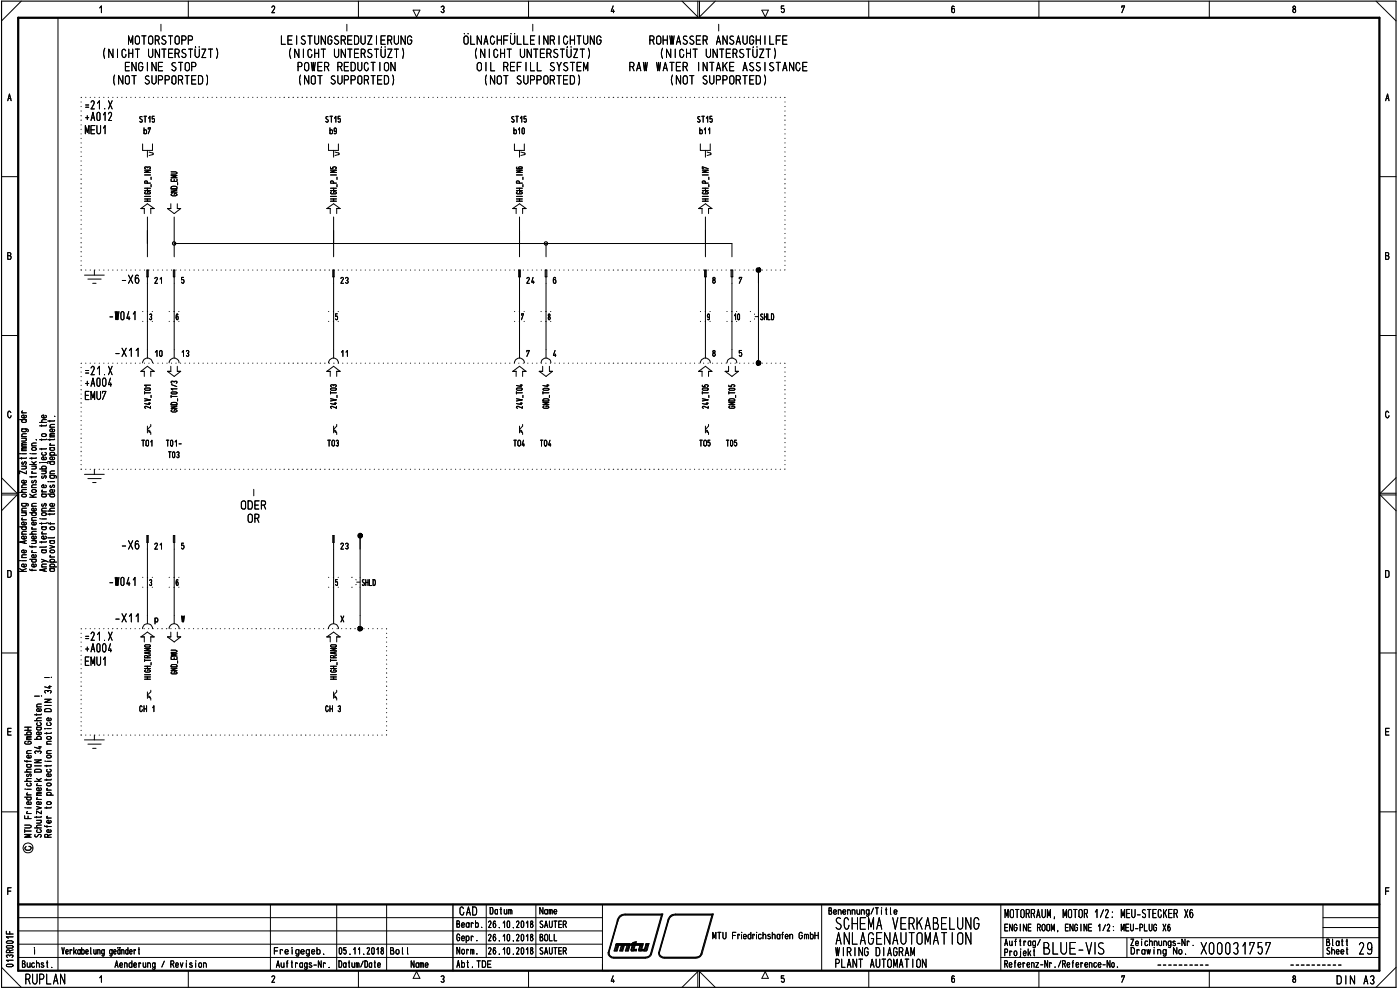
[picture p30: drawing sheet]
<svg xmlns="http://www.w3.org/2000/svg" width="420mm" height="297mm" viewBox="0 0 420 297" stroke-linecap="round" stroke-linejoin="round" font-family="sans-serif">
<defs><g id="words">
<text font-size="7.3" x="329.4" y="286.4">s</text>
<g font-size="5.3">
<text x="250.5" y="279">SO</text>
<text x="292.1" y="279">G</text>
<text x="250.7" y="283.5">ABLAG-\AUTOldT 0</text>
<text x="312.9" y="286.4">3LU1-V</text>
<text x="360.2" y="286.4">X00031757</text>
</g>
<g font-size="4.6">
<text x="285.4" y="4">6</text>
<text x="387.7" y="4">8</text>
<text x="415.7" y="30.4">A</text>
<text x="7.6" y="295.4">RUPLAN</text>
</g>
<g font-size="3.9">
<text x="30.1" y="17.4">(NICHT UNTERSTUZT)</text>
<text x="38.4" y="13.5">MOTORSTOPP</text>
<text x="84.1" y="13.5">LEISTUNGSREDUZIERUNG</text>
<text x="85.9" y="17.4">(NICHT UNTERSTUZT)</text>
<text x="138.9" y="13.5">dLNACHFULLEINRICHTUNG</text>
<text x="141.7" y="17.4">(NICHT UNTERSTUZT)</text>
<text x="194.8" y="13.5">ROHWASSER ANSAUGHILFE</text>
<text x="197.4" y="17.4">(NICHT UNTERSTUZT)</text>
<text x="37.3" y="21.4">ENGINE STOP</text>
<text x="89" y="21.4">POWER REDUCTION</text>
<text x="142.9" y="21.4">OIL REFILL SYSTEM</text>
<text x="188.7" y="21.4">RAW WATER</text>
<text x="209.2" y="21.4">INTAKE ASSISTANCE</text>
<text x="33" y="25.4">(NOT SUPPORTED)</text>
<text x="88.8" y="25.4">(NOT SUPPORTED)</text>
<text x="144.6" y="25.4">(NOT SUPPORTED)</text>
<text x="200.4" y="25.4">(NOT SUPPORTED)</text>
<text x="24.9" y="32.9">.21.X</text>
<text x="25.3" y="36.3">+A012</text>
<text x="25.5" y="40.3">MEU1</text>
<text x="24.9" y="112.6">.21.X</text>
<text x="209.5" y="113.1">mir</text>
<text x="25.3" y="116.1">+A004</text>
<text x="25.3" y="120.1">EMU7</text>
<text x="72.2" y="152.9">ODER</text>
<text x="74.2" y="156.9">OR</text>
<text x="36.2" y="164.9">-X6</text>
<text x="32.5" y="175.9">-W041</text>
<text x="34.3" y="186.8">-X11</text>
<text x="24.9" y="192.3">.21.X</text>
<text x="25.3" y="195.7">+A004</text>
<text x="42.7" y="195.7">?</text>
<text x="50.5" y="195.7">,</text>
<text x="25.3" y="199.8">EMU1</text>
<text x="42.6" y="198.6">,</text>
<text x="43.1" y="201.8">g</text>
<text x="51" y="202.4">g</text>
<text x="51.2" y="198.7">m,</text>
<text x="137.8" y="274.7">CAD</text>
<text x="301.5" y="275.5">MOTORRAUM, MOTOR 1/2: MEU-STECKER X6</text>
<text x="250.7" y="286.9">WIRING DIAGRAM</text>
<text x="250.4" y="290.4">PLANT AUTOMATION</text>
<text x="401" y="295.4">DIN A3/</text>
</g>
<g font-size="3.2">
<text x="81.4" y="4">2</text>
<text x="132.1" y="4">3</text>
<text x="183.3" y="4">4</text>
<text x="228.4" y="5">•</text>
<text x="234.3" y="5">5</text>
<text x="336.5" y="4">7</text>
<text x="2.2" y="30.4">A</text>
<text x="41.7" y="36.8">ST15</text>
<text x="43.1" y="40.3">b7</text>
<text x="97.5" y="36.8">ST15</text>
<text x="98.8" y="40.3">b9</text>
<text x="153.2" y="36.8">ST15</text>
<text x="154.1" y="40.3">b10</text>
<text x="209" y="36.8">ST15</text>
<text x="209.8" y="40.3">b11</text>
<text x="156" y="47.2">&gt;</text>
<text x="2.2" y="78">B</text>
<text x="415.7" y="78">B</text>
<text x="226.6" y="81.9">•</text>
<text x="102.1" y="85.2">23</text>
<text x="226.1" y="96.1">:-SHLD</text>
<text x="102.1" y="107.1">11</text>
<text x="221.7" y="107.1">5</text>
<text x="226.2" y="109.8">•</text>
<text x="2.1" y="125.6">0</text>
<text x="42.3" y="134">TO1</text>
<text x="49.7" y="134">T01-</text>
<text x="50.4" y="137.5">T03</text>
<text x="98.2" y="134">TO3</text>
<text x="154.1" y="134">T04</text>
<text x="162" y="134">T04</text>
<text x="209.8" y="134">TO5</text>
<text x="217.8" y="134">TO5</text>
<text x="107" y="161.6">•</text>
<text x="102.1" y="164.9">23</text>
<text x="2" y="173.4">D</text>
<text x="415.5" y="173.4">D</text>
<text x="41.7" y="213.7">CH 1</text>
<text x="97.6" y="213.7">CH 3</text>
<text x="2" y="220.7">E</text>
<text x="415.5" y="220.7">E</text>
<text x="415.5" y="268.6">F</text>
<text x="146.9" y="274.4">Datum</text>
<text x="161.9" y="274.4">Name</text>
<text x="248.6" y="274.5">Benennung/Title</text>
<text x="136.9" y="278.4">Bearb.</text>
<text x="146.4" y="278.5">26.10.2018</text>
<text x="161.9" y="278.5">SAUTER</text>
<text x="213.7" y="281.9">MTU Friedrichshafen GmbH</text>
<text x="301.4" y="279.5">ENGINE ROOM, ENGINE 1/2: MEU-PLUG X6</text>
<text x="18.4" y="286.4">Verkabelung geändert</text>
<text x="82.2" y="286.4">Fre I gegeb .</text>
<text x="101.6" y="286.4">05.11.2018</text>
<text x="117" y="286.4">Bol</text>
<text x="136.9" y="282.4">Gebr.</text>
<text x="137" y="286.4">Norm.</text>
<text x="146.4" y="282.4">26.10.2018</text>
<text x="146.4" y="286.4">26.10.2018</text>
<text x="161.9" y="286.4">SAUTER</text>
<text x="161.9" y="282.4">BOLL</text>
<text x="301.4" y="283.8">Auftrag/</text>
<text x="301.4" y="286.9">Projekt</text>
<text x="339.2" y="283.9">Zeichnungs-Nr.</text>
<text x="339.3" y="286.4">Drawing No.</text>
<text x="398" y="283.9">Blatt</text>
<text x="398" y="286.4">Sheet</text>
<text x="6.5" y="290.4">Buchst.</text>
<text x="34.3" y="290.4">Aenderung / Revision</text>
<text x="82.8" y="290.4">Auf trags-Nr .</text>
<text x="101.5" y="290.4">Datum/Date</text>
<text x="123.2" y="290.4">Name</text>
<text x="136.9" y="290.4">Abt. TDE</text>
<text x="301.4" y="290.4">Referenz-Nr./Reference-No.</text>
<text x="81.4" y="294.9">2</text>
<text x="132.1" y="294.9">3</text>
<text x="183.3" y="294.9">4</text>
<text x="234.3" y="294.9">5</text>
<text x="285.4" y="294.9">6</text>
<text x="336.5" y="294.9">7</text>
<text x="387.7" y="294.9">8</text>
</g>
<g font-size="2.4">
<text x="98.9" y="55.1">e-</text>
<text x="210.5" y="55.1">c,</text>
<text x="43.1" y="204">E</text>
<text x="25.2" y="222.2">__L_</text>
<text x="7.8" y="230.8">d—</text>
<text x="6.9" y="241.6">•a oo</text>
</g>
<g font-size="1.5">
<text x="154.7" y="50.8">tc</text>
<text x="154.7" y="55.1">ti</text>
<text x="154.6" y="118.4">I*</text>
<text x="154.8" y="116.1">•--g.</text>
<text x="162.6" y="118.4">I*</text>
<text x="162.8" y="116.1">•--g.</text>
<text x="154.8" y="122.7">&lt;V</text>
<text x="154.8" y="121.5">•--g.</text>
<text x="7.1" y="220.6">.0</text>
<text x="10.1" y="222">.C7</text>
<text x="10.8" y="217.8">&lt;_7</text>
<text x="13.2" y="220.6">-•-•</text>
<text x="13.8" y="217.8">C.7</text>
<text x="7.2" y="223.4">CD</text>
<text x="7.8" y="226.2">C</text>
<text x="10.1" y="226.2">r&gt;</text>
<text x="13.8" y="223.4">C</text>
<text x="13.8" y="226.2">C</text>
<text x="13.8" y="230.8">Q</text>
<text x="7.7" y="238.7">t. E</text>
<text x="10.8" y="236">c0</text>
<text x="13.8" y="238.8">GL</text>
<text x="7.2" y="245.5">LL,</text>
<text x="13.8" y="245.6">c-</text>
<text x="7.1" y="249.9">1-• 00</text>
<text x="13.8" y="247.1">CD</text>
<text x="2.1" y="268.6">F</text>
<text x="1.6" y="280.4">11-</text>
<text x="1.7" y="286">CC</text>
</g>
</g></defs>
<g fill="none" stroke="#000" stroke-width=".3">
<path d="M6.4 .3l-5.9 6M17.4 5.3v286M29.9 2.4l.5-.6v2M56.5 .3v5M107.6 .3v5M124 3h2l-1 2.1zM158.6 .3v5M204.7 .3l4.7 4.8v-4.8M209.9 .3v4.8l4.8-4.8M228.6 3h2l-.9 2.1M260.7 .3v5M311.8 .3v5"/>
<path d="M362.9 .3v5M413 .3l6 6M.5 53h5M414 53h5M44.2 65.1v11.9M52.3 65.1v11.9M52.3 73.1h167.4v3.9M100.1 65.1v11.9M155.9 65.1v11.9M163.9 73.1v3.9M211.7 65.1v11.9M.5 100.7h5"/>
<path d="M414 100.7h5M416.8 123.8a.48 .48 0 0 0-.6-.4 .48 .48 0 0 0-.4 .6v.7l.4 .6h.4l.3-.6M.5 148.5h4.6l-4.6 4.7M.5 143.3l4.6 4.7h-4.6M419 148.5h-4.8l4.8 4.7M419 143.3l-4.8 4.7h4.8M.5 195.9h5M414 195.9h5M8 236.8h1.4M8.3 239.2l-.3 .2 .3 .6h.8l.3-.2v-.4l-.3-.2M.5 243.6h5M7.4 247.6h1.5a.42 .42 0 0 1 .5 .4 .42 .42 0 0 1-.5 .4h-1.5"/>
<path d="M8 244.1h1.4M8.3 243.5l-.3 .4 .3 .2M9.4 250.4h-2l1.6 .4-1.6 .4h2M414 243.6h5M3.3 266.4h-1v2M5.5 275.3h175.3M5.5 279.3h175.3M81.2 271.4v19.9M101 271.4v19.9M116 271.4v19.9M145.9 271.4v15.9M160.8 271.4v15.9"/>
<path d="M180.8 271.4v19.9M246.6 271.4v19.9M300.4 271.4v19.8M397 271.4v15.9M397 278.3h17M397 275.3h17M.5 290.2l5.9 6M1.9 282.6l.4-.3 1.3 .1a.34 .34 0 0 1 .3 .4 .34 .34 0 0 1-.4 .2h-1.3zM2 283.9l1.5-.2a.38 .38 0 0 1 .4 .4 .38 .38 0 0 1-.4 .4h-1.3l-.3-.4zM2.1 289.4l1.4-.1a.38 .38 0 0 1 .4 .4 .38 .38 0 0 1-.4 .4l-1.4-.1-.2-.3zM2.2 287.3l-.3-.4a.55 .55 0 0 1 .5-.4 .55 .55 0 0 1 .5 .4 .48 .48 0 0 1 .6-.4 .48 .48 0 0 1 .4 .5l-.3 .3M3.9 288.1h-2l.6 .4"/>
<path d="M3.9 281.1h-2l.6 .4M5.5 287.3h175.3M5.5 283.3h175.3M29.9 293.4l.5-.6v1.9M56.5 291.3v4.9M107.6 291.3v4.9M125 291.5l1 2h-2zM158.6 291.3v4.9M204.7 296.2l4.7-4.7v4.7M209.9 296.2v-4.7l4.8 4.7M229.7 291.5l.9 2h-2zM260.7 291.3v4.9"/>
<path d="M300.4 287.3h113.6M300.4 281.3h113.6M311.8 291.3v4.9M338.2 281.3v6M362.9 291.3v4.9M419 290.2l-6 6"/>
<circle cx="8.4" cy="254.4" r="1.49"/>
</g>
<path d="M.5 .3h418.5v295.9h-418.5z" fill="none" stroke="#000" stroke-width=".34"/>
<path d="M5.5 5.3h408.5v286h-408.5zM5.5 271.4h408.5" fill="none" stroke="#000" stroke-width=".68"/>
<path d="M135.9 271.4v19.9" fill="none" stroke="#000" stroke-width=".42"/>
<g fill="none" stroke="#000" stroke-width=".3">
<path d="M7.4 218.2h2M8.4 218.2v.9M7.4 228.2l.1 .2h1.9M7.4 234.4h2M7.6 236.8h.1M8 236.8h1.4M8.1 228.2v.5M8.2 232.3a.37 .37 0 0 0-.2 .5 .37 .37 0 0 0 .4 .2l.4-.8 .6 .1-.2 .7M8.3 239.2l-.3 .2 .3 .6h.8l.3-.2v-.4l-.3-.2M9 234.9l.4 .2v.5l-.3 .2-.9-.1-.2-.2 .2-.5M9.2 226.7l.2 .2-.2 .5h-.9l-.3-.5 .7-.3v.8M9.4 233.6l-1.3 .1-.1 .5 .4 .2"/>
<path d="M9.4 221.4h-1.1l-.3 .2 .3 .3M9.4 221l-1.3 .1-.1 .1 .3 .2M7.4 247.6h1.5a.42 .42 0 0 1 .5 .4 .42 .42 0 0 1-.5 .4h-1.5M8 244.1h1.4M8.3 243.5l-.3 .4 .3 .2M9.4 250.4h-2l1.6 .4-1.6 .4h2"/>
</g>
<g fill="none" stroke="#000" stroke-width=".3">
<path d="M7.4 218.2h2M8.4 218.2v.9M10.4 216.2h2M10.4 208.9h1.4M11 218.2h1.1l.3 .6-.3 .2h-.8l-.3-.2 .3-.6M11 214.2v.4M11 212.1h1.4M12.1 219.7l.3 .4-.4 .4-1-.2v-.5l.7-.2v.9M12.1 212.7l.3 .2-.3 .5h-.9l-.2-.5 .7-.3v.8M12.4 215.4l-1.3 .2-.1 .3 .4 .3M12.4 214.2l-.1 .3h-1.9M12.4 211.2l-1.2 .1-.2 .2 .2 .6"/>
<path d="M7.4 228.2l.1 .2h1.9M7.4 234.4h2M7.6 236.8h.1M8.1 228.2v.5M8.2 232.3a.37 .37 0 0 0-.2 .5 .37 .37 0 0 0 .4 .2l.4-.8 .6 .1-.2 .7M9 234.9l.4 .2v.5l-.3 .2-.9-.1-.2-.2 .2-.5M9.2 226.7l.2 .2-.2 .5h-.9l-.3-.5 .7-.3v.8M9.4 233.6l-1.3 .1-.1 .5 .4 .2M9.4 221.4h-1.1l-.3 .2 .3 .3M9.4 221l-1.3 .1-.1 .1 .3 .2M10.4 228h2l-2 .9h2M11 238.7h1.4"/>
<path d="M11 233.6l1 .8M11.2 239.4l-.2 .2 .3 .3M11.6 224.1h.8M12 223.9v.8l-1.6-.5M12.1 236.4l.3 .5-.4 .3-1-.1v-.5l.2-.2h.5v.8M12.4 238.2h-1.2l-.2 .2 .2 .3M12.4 237.7h-1.2l-.2 .3 .4 .2M12.4 233.6l-.8 .4M10.4 248.4h2M10.5 250.4a.43 .43 0 0 0 .1 .7 .43 .43 0 0 0 .6-.1 .56 .56 0 0 1 .6-.7 .56 .56 0 0 1 .5 .7l-.2 .2M11 242l1.4 .4-1.4 .4M11 246.1h1.4"/>
<path d="M11 244.9v.5M12 246.1a.42 .42 0 0 1 .4 .4 .42 .42 0 0 1-.4 .5h-1M12.4 247.6h-1.3l-.1 .5 .4 .3M12.4 244.9l-.1 .3h-1.9M12.4 243.3v.9l-1.4-.9v.9"/>
</g>
<g fill="none" stroke="#000" stroke-width=".3">
<path d="M10.4 216.2h2M10.4 208.9h1.4M11 218.2h1.1l.3 .6-.3 .2h-.8l-.3-.2 .3-.6M11 214.2v.4M11 212.1h1.4M12.1 219.7l.3 .4-.4 .4-1-.2v-.5l.7-.2v.9M12.1 212.7l.3 .2-.3 .5h-.9l-.2-.5 .7-.3v.8M12.5 208.9h.1M12.4 215.4l-1.3 .2-.1 .3 .4 .3M12.4 214.2l-.1 .3h-1.9M12.4 211.2l-1.2 .1-.2 .2 .2 .6M10.4 228h2l-2 .9h2"/>
<path d="M11 238.7h1.4M11 233.6l1 .8M11.2 239.4l-.2 .2 .3 .3M11.6 224.1h.8M12 223.9v.8l-1.6-.5M12.1 236.4l.3 .5-.4 .3-1-.1v-.5l.2-.2h.5v.8M12.4 238.2h-1.2l-.2 .2 .2 .3M12.4 237.7h-1.2l-.2 .3 .4 .2M12.4 233.6l-.8 .4M10.4 248.4h2M10.5 250.4a.43 .43 0 0 0 .1 .7 .43 .43 0 0 0 .6-.1 .56 .56 0 0 1 .6-.7 .56 .56 0 0 1 .5 .7l-.2 .2M11 242l1.4 .4-1.4 .4"/>
<path d="M11 246.1h1.4M11 244.9v.5M12 246.1a.42 .42 0 0 1 .4 .4 .42 .42 0 0 1-.4 .5h-1M12.4 247.6h-1.3l-.1 .5 .4 .3M12.4 244.9l-.1 .3h-1.9M12.4 243.3v.9l-1.4-.9v.9"/>
</g>
<g fill="none" stroke="#000" stroke-width=".3">
<path d="M12.5 208.9h.1M14 233.8v.4M14 237.1h1.4M14 228.4h1.4M14.1 235.1l1.1-.1 .2 .5-1 .3-.4-.3zM14.3 236.6h-.3l.3 .5M14.9 230.8l.5 .3-.4 .5h-.7l-.3-.2 .2-.5M15.1 232.2l.3 .3-.3 .5h-.8l-.3-.3 .1-.4 .6-.1v.8M15.4 233.8l-.1 .2h-1.9M13.4 247.7l.1 .3h1.9M14 242.1v.5M14.1 247.7v.5"/>
<path d="M14.4 251.2v-.5a.56 .56 0 0 0-1-.2v.7h2M15.1 249l.3 .4-.5 .4-.8-.2v-.5l.6-.2v.9M15.4 250.4l-1 .3"/>
</g>
<g fill="none" stroke="#000" stroke-width=".3">
<path d="M13.4 212.9l.6-.3 1 .1 .4 .3v.5h-2zM13.4 209.8h2l-2 .9h2M13.4 211.7h2M13.4 203.3h1.4M13.5 218.6h.1M13.7 207.9l-.3-.3a.48 .48 0 0 1 .5-.4 .48 .48 0 0 1 .5 .3 .53 .53 0 0 1 .5-.3 .53 .53 0 0 1 .5 .4l-.3 .3M14 218.6h1.4M14.6 206h.8M14.9 205.7v.8l-1.5-.4M15.1 215.5l.3 .2-.3 .5h-.8l-.3-.5 .4-.3h.3v.8M13.6 228.4h.1M14.1 226.7h1.1l.2 .5-1 .2-.4-.2z"/>
<path d="M14.1 221.1h1.1l.2 .5-1 .2-.4-.2z"/>
</g>
<g fill="none" stroke="#000" stroke-width=".3">
<path d="M15.5 203.3h.1M14 233.8v.4M14 237.1h1.4M14 228.4h1.4M14.1 235.1l1.1-.1 .2 .5-1 .3-.4-.3zM14.3 236.6h-.3l.3 .5M14.9 230.8l.5 .3-.4 .5h-.7l-.3-.2 .2-.5M15.1 232.2l.3 .3-.3 .5h-.8l-.3-.3 .1-.4 .6-.1v.8M15.4 233.8l-.1 .2h-1.9M13.4 247.7l.1 .3h1.9M14 242.1v.5M14.1 247.7v.5"/>
<path d="M14.4 251.2v-.5a.56 .56 0 0 0-1-.2v.7h2M15.1 249l.3 .4-.5 .4-.8-.2v-.5l.6-.2v.9M15.4 250.4l-1 .3"/>
</g>
<g fill="none" stroke="#000" stroke-width=".3">
<path d="M13.4 212.9l.6-.3 1 .1 .4 .3v.5h-2zM13.4 209.8h2l-2 .9h2M13.4 211.7h2M13.4 203.3h1.4M13.5 218.6h.1M13.7 207.9l-.3-.3a.48 .48 0 0 1 .5-.4 .48 .48 0 0 1 .5 .3 .53 .53 0 0 1 .5-.3 .53 .53 0 0 1 .5 .4l-.3 .3M14 218.6h1.4M14.6 206h.8M14.9 205.7v.8l-1.5-.4M15.1 215.5l.3 .2-.3 .5h-.8l-.3-.5 .4-.3h.3v.8M13.6 228.4h.1M14.1 226.7h1.1l.2 .5-1 .2-.4-.2z"/>
<path d="M14.1 221.1h1.1l.2 .5-1 .2-.4-.2z"/>
</g>
<g fill="none" stroke="#000" stroke-width=".3">
<path d="M12.5 158.1h1.1l.3 .5-.3 .3h-.8l-.3-.3 .3-.5M12.5 156.9v.4M12.5 155.7h1.4M12.7 159.6l-.2 .3 .3 .3M13.9 156.9l-.1 .2h-1.9M13.9 158.1l-.2 .1M12.5 167.8l1.9 .9M12.5 165h1.1l.3 .4-.1 .3-.2 .2-.9-.1-.2-.4 .3-.4M12.5 170.1h1.4M12.5 162.5v.4M12.5 160.2h1.4M13.2 170.8v.6"/>
<path d="M13.7 160.9l.2 .5-.4 .3-.9-.2-.1-.4 .7-.2v.8M13.7 168.2l-1.2 .5M13.9 170.6l-2 .4 2 .4M13.9 169.2h-1.2l-.2 .5 .2 .4M13.9 164l-.1 .2h-1.9M13.9 162.5l-.1 .1h-1.9M13.9 165l-.2 .1M15.5 203.3h.1M8.7 253.9a.6 .6 0 0 1 .7 .6 .6 .6 0 0 1-.6 .6h-.8l-.4-.3-.1-.5 .3-.3"/>
</g>
<g fill="none" stroke="#000" stroke-width=".3">
<path d="M11.9 126.7h2M12 138.8h.1M12.5 138.8h1.5l.4 .2M12.5 130.4l1-.3a.42 .42 0 0 1 .4 .5 .42 .42 0 0 1-.4 .4l-.8-.1zM12.5 127.5v.4M12.5 131.7v.5M12.5 134.5v.5M13.5 135.7l.4 .4-.3 .5-.9-.1-.2-.3 .2-.4M13.7 137.2l.2 .2-.2 .5h-1l-.2-.5 .7-.3v.8M13.7 124.6l.2 .3-.1 .3-.9 .2a.45 .45 0 0 1-.4-.6 .45 .45 0 0 1 .7-.3v.9M13.9 134.5l-.1 .2h-1.9M13.9 131.7l-.1 .2h-1.9"/>
<path d="M13.9 127.5l-.1 .3h-1.9M13.9 125.9l-1.3 .2v.6h.3M11.9 140.7h2M12.1 155.7h.1M12.5 148.3h1.1l.3 .3-.1 .3-.2 .2-.9-.1-.2-.4 .3-.3M12.5 158.1h1.1l.3 .5-.3 .3h-.8l-.3-.3 .3-.5M12.5 153.3h1.4M12.5 147.6h1.4M12.5 141.3h1.4M12.5 156.9v.4M12.5 155.7h1.4M12.6 154l.9-.2a.42 .42 0 0 1 .4 .5 .42 .42 0 0 1-.4 .4l-.8-.1z"/>
<path d="M12.7 151.2a.37 .37 0 0 0-.2 .5 .37 .37 0 0 0 .4 .2l.3-.7a.41 .41 0 0 1 .7 .1 .41 .41 0 0 1-.2 .6M12.7 142.8a.37 .37 0 0 0-.2 .5 .37 .37 0 0 0 .4 .2l.3-.5a.33 .33 0 0 1 .6-.2 .33 .33 0 0 1 0 .5l-.1 .2M12.7 147.1l-.2 .2 .3 .3M12.7 159.6l-.2 .3 .3 .3M12.8 140.7l-.3-.3 .3-.5h.8l.3 .3-.3 .5M13.5 141.3a.42 .42 0 0 1 .4 .4 .42 .42 0 0 1-.4 .5h-1M13.7 145.5l.2 .3-.2 .5h-1l-.2-.5 .7-.3v.8M13.9 152.5h-1.2l-.2 .4 .2 .4M13.9 156.9l-.1 .2h-1.9M13.9 148.3h-.2M13.9 158.1l-.2 .1M12.5 167.8l1.9 .9"/>
<path d="M12.5 165h1.1l.3 .4-.1 .3-.2 .2-.9-.1-.2-.4 .3-.4M12.5 162.5v.4M12.5 170.1h1.4M12.5 160.2h1.4M13.2 170.8v.6M13.7 160.9l.2 .5-.4 .3-.9-.2-.1-.4 .7-.2v.8M13.7 168.2l-1.2 .5M13.9 170.6l-2 .4 2 .4M13.9 169.2h-1.2l-.2 .5 .2 .4M13.9 164l-.1 .2h-1.9M13.9 162.5l-.1 .1h-1.9M13.9 165l-.2 .1"/>
</g>
<g fill="none" stroke="#000" stroke-width=".3">
<path d="M5.9 125.9h2M6 136.1h.1M6.5 128.7l1.8 .1 .2 .3-.2 .4M6.5 139.9h1.4M6.5 137.3v.5M6.5 136.1h1.4M6.5 135.2h1.4M6.5 133.9h1.4M6.5 131.5h1.4M6.5 131h1.4M6.5 123.9h1.4M6.7 138.6a.36 .36 0 0 0-.2 .5 .36 .36 0 0 0 .5 .2 .6 .6 0 0 1 .8-.6l-.1 .7"/>
<path d="M6.7 123.3l-.2 .2 .3 .4M6.8 128.7l-.3 .3 .3 .5h.8l.3-.2-.3-.6M6.8 125.9l-.3 .3 .3 .5h.8l.3-.2-.3-.6M7.5 139.9l.4 .3-.1 .3-1.3 .2M7.5 131.5l.4 .3-.1 .4-1.3 .1M7.7 124.6l.2 .5-.4 .3-.9-.2v-.5l.6-.2v.9M7.9 137.3l-.1 .2h-1.9M7.9 134.7h-1.2l-.2 .3 .2 .2M7.9 134.3h-1.2l-.2 .2 .4 .2M7.9 133.3h-1.2l-.2 .3 .2 .3M7.9 132.8l-1.3 .1v.4h.3M7.9 130.1l-1.3 .2 .1 .7"/>
<path d="M8.9 139.4h2M9.5 139.9h1.4M9.5 136.1h1.4M9.5 137.3v.5M9.5 138.5l1 .9M10.5 139.9l.4 .3-.2 .4-1.2 .1M10.9 137.3v.2h-2M10.9 138.5l-.9 .4M11.9 126.7h2M12 138.8h.1M12.5 138.8h1.5l.4 .2M12.5 130.4l1-.3a.42 .42 0 0 1 .4 .5 .42 .42 0 0 1-.4 .4l-.8-.1z"/>
<path d="M12.5 127.5v.4M12.5 131.7v.5M12.5 134.5v.5M13.5 135.7l.4 .4-.3 .5-.9-.1-.2-.3 .2-.4M13.7 137.2l.2 .2-.2 .5h-1l-.2-.5 .7-.3v.8M13.7 124.6l.2 .3-.1 .3-.9 .2a.45 .45 0 0 1-.4-.6 .45 .45 0 0 1 .7-.3v.9M13.9 134.5l-.1 .2h-1.9M13.9 131.7l-.1 .2h-1.9M13.9 127.5l-.1 .3h-1.9M13.9 125.9l-1.3 .2v.6h.3M5.9 158.1h2M5.9 147.7h2"/>
<path d="M6.5 151l1.8 .1 .2 .4-.2 .3M6.5 153.3h1.4M6.5 156h1.4M6.5 153.8h1.4M6.5 146.3h1.4M6.6 148.4l.9-.1 .3 .1 .1 .4-1 .3-.3-.2zM6.7 155.4l-.2 .3 .3 .3M6.8 158.1l-.3 .2 .3 .6 .9-.1 .2-.5-.3-.2M6.8 151l-.3 .4 .3 .5 1-.2 .1-.3-.3-.4M7.5 153.8a.42 .42 0 0 1 .4 .5 .42 .42 0 0 1-.4 .4h-1M7.7 156.7l.2 .3-.2 .5h-1l-.2-.4 .1-.3 .6-.2v.9M7.7 144.2l.2 .4-.4 .3-.9-.1-.1-.4 .7-.3v.8"/>
<path d="M7.9 159.4l-1.3 .2 .1 .7M7.9 152.5l-1.3 .1 .1 .7M7.9 146.9l-1.3 .1-.1 .4 .4 .3M7.9 145.5l-1.3 .1 .1 .7M7.9 141.3v.9l-2-.9v.9M8.9 153.8h2M8.9 149.2h2M8.9 148.3l1.2 .9M9.5 147.2l.4-.3h.6l.4 .3v.2l-.2 .3h-.8zM9.5 146.3h1.4M9.5 158.7h1.4M9.5 156.1h1.4"/>
<path d="M9.5 151.9h1.4M9.5 142.9v.4M9.5 142h1.4M9.7 158.2l-.2 .4 .3 .1M9.7 144.2a.36 .36 0 0 0-.2 .4 .36 .36 0 0 0 .4 .3 .6 .6 0 0 1 .9-.6l-.1 .6M9.7 141.5l-.2 .3 .3 .2M9.8 153.8l-.3 .2v.5l.3 .2 1-.2 .1-.3-.4-.4M10.6 156.7l.3 .3-.3 .5h-.9l-.1-.7 .6-.2v.9M10.6 152.5l.3 .5-.4 .3-.8-.1-.2-.5 .2-.2h.5v.8M10.9 159.4l-1.3 .2-.1 .5 .4 .2M10.9 155.3l-1.3 .1 .1 .7M10.9 151l-1.3 .2 .1 .7"/>
<path d="M10.9 145.5l-1.3 .1 .1 .7M10.9 142.9v.2h-2M10.9 148.3l-1.3 .5M11.9 140.7h2M12.1 155.7h.1M12.5 148.3h1.1l.3 .3-.1 .3-.2 .2-.9-.1-.2-.4 .3-.3M12.5 153.3h1.4M12.5 147.6h1.4M12.5 141.3h1.4M12.6 154l.9-.2a.42 .42 0 0 1 .4 .5 .42 .42 0 0 1-.4 .4l-.8-.1zM12.7 151.2a.37 .37 0 0 0-.2 .5 .37 .37 0 0 0 .4 .2l.3-.7a.41 .41 0 0 1 .7 .1 .41 .41 0 0 1-.2 .6M12.7 142.8a.37 .37 0 0 0-.2 .5 .37 .37 0 0 0 .4 .2l.3-.5a.33 .33 0 0 1 .6-.2 .33 .33 0 0 1 0 .5l-.1 .2"/>
<path d="M12.7 147.1l-.2 .2 .3 .3M12.8 140.7l-.3-.3 .3-.5h.8l.3 .3-.3 .5M13.5 141.3a.42 .42 0 0 1 .4 .4 .42 .42 0 0 1-.4 .5h-1M13.7 145.5l.2 .3-.2 .5h-1l-.2-.5 .7-.3v.8M13.9 152.5h-1.2l-.2 .4 .2 .4M13.9 148.3h-.2M5.9 171.4h2M5.9 170.6l1.3 .8M6 168.2h.1M6.5 168.2h1.4M6.5 167.3h1.4M6.5 160.3h1.4"/>
<path d="M7.3 162.4v.6M7.7 169.2l.2 .6-.4 .3-.9-.2-.1-.4 .2-.3h.5v.9M7.7 165.1l.2 .4-.4 .4-.9-.2v-.5l.6-.2v.9M7.7 160.9l.2 .5-.4 .3-.9-.2-.1-.4 .2-.2h.5v.8M7.9 166.5h-1.3l.1 .8M7.9 162.2l-2 .4 2 .5M7.9 170.6l-1.3 .5M8.9 170.8l.2 .3h1.8M8.9 163.8l.1 .3h1.9M8.9 160.3h2M8.9 167.8h2M9.5 165.8h1.4"/>
<path d="M9.5 162.2h1.4M9.6 163.8v.5M9.6 170.8v.5M9.7 165.2l-.2 .4 .3 .2M9.8 167.8l-.3 .2v.5l.3 .2 1-.2 .1-.4-.4-.3M10.5 162.2l.4 .4-.2 .4-1.2 .1M10.6 169.2l.3 .6-.4 .3-.8-.1-.2-.5 .2-.3h.5v.9M10.6 166.5l.3 .5-.4 .3-.8-.1-.2-.5 .2-.2h.5v.8M10.6 160.9l.3 .5-.4 .3-.8-.1-.2-.5 .2-.2h.5v.8"/>
</g>
<g fill="none" stroke="#000" stroke-width=".3">
<path d="M8.9 139.4h2M9.1 136.1h.1M9.5 133.8h1.4M9.5 137.3v.5M9.5 139.9h1.4M9.5 138.5l1 .9M9.5 136.1h1.4M9.7 134.4h1l.2 .5-1 .2-.4-.2zM10.5 139.9l.4 .3-.2 .4-1.2 .1M10.9 132.9l-1.3 .2 .1 .7M10.9 132h.1M10.9 137.3v.2h-2"/>
<path d="M10.9 138.5l-.9 .4M8.9 153.8h2M8.9 149.2h2M8.9 148.3l1.2 .9M9.5 147.2l.4-.3h.6l.4 .3v.2l-.2 .3h-.8zM9.5 158.7h1.4M9.5 156.1h1.4M9.5 151.9h1.4M9.5 146.3h1.4M9.5 142.9v.4M9.5 142h1.4M9.7 158.2l-.2 .4 .3 .1"/>
<path d="M9.7 144.2a.36 .36 0 0 0-.2 .4 .36 .36 0 0 0 .4 .3 .6 .6 0 0 1 .9-.6l-.1 .6M9.7 141.5l-.2 .3 .3 .2M9.8 153.8l-.3 .2v.5l.3 .2 1-.2 .1-.3-.4-.4M10.6 156.7l.3 .3-.3 .5h-.9l-.1-.7 .6-.2v.9M10.6 152.5l.3 .5-.4 .3-.8-.1-.2-.5 .2-.2h.5v.8M10.9 159.4l-1.3 .2-.1 .5 .4 .2M10.9 155.3l-1.3 .1 .1 .7M10.9 151l-1.3 .2 .1 .7M10.9 145.5l-1.3 .1 .1 .7M10.9 142.9v.2h-2M10.9 148.3l-1.3 .5M8.9 170.8l.2 .3h1.8"/>
<path d="M8.9 163.8l.1 .3h1.9M8.9 167.8h2M8.9 160.3h2M9.5 165.8h1.4M9.5 162.2h1.4M9.6 163.8v.5M9.6 170.8v.5M9.7 165.2l-.2 .4 .3 .2M9.8 167.8l-.3 .2v.5l.3 .2 1-.2 .1-.4-.4-.3M10.5 162.2l.4 .4-.2 .4-1.2 .1M10.6 169.2l.3 .6-.4 .3-.8-.1-.2-.5 .2-.3h.5v.9M10.6 166.5l.3 .5-.4 .3-.8-.1-.2-.5 .2-.2h.5v.8"/>
<path d="M10.6 160.9l.3 .5-.4 .3-.8-.1-.2-.5 .2-.2h.5v.8"/>
</g>
<g fill="none" stroke="#000" stroke-width=".3">
<path d="M9.1 136.1h.1M9.5 133.8h1.4M9.7 134.4h1l.2 .5-1 .2-.4-.2zM10.9 132.9l-1.3 .2 .1 .7M10.9 132h.1M14.4 138.5h2M14.9 134.3h1.1l.4 .6-.4 .2h-.7l-.4-.2 .4-.6M14.9 126.2v.4M14.9 131.7v.5M14.9 136.6h2.1M14.9 133.6h1.5M14.9 131.1h1.5"/>
<path d="M14.9 128.2h1.5M15.2 133.1l-.3 .2 .4 .3M15.3 138.5l-.4 .4 .4 .5 .9-.1 .2-.4-.4-.4M15.4 136.6a.42 .42 0 0 1-.5-.5 .42 .42 0 0 1 .5-.4l1 .3v.3l-.4 .3M16.1 137.2l.3 .2-.3 .5h-.9l-.3-.5 .8-.3v.8M16.1 128.8l.3 .2-.3 .5h-.9l-.3-.5 .8-.3v.8M16.4 131.7l-.1 .2h-1.9M16.4 130.6h-1.2l-.3 .2 .3 .3M16.4 130h-1l-.5 .3 .5 .3M16.4 127.3l-1.3 .2 .1 .7M16.4 126.2l-.1 .1h-1.9M16.4 134.3l-.2 .1"/>
<path d="M14.4 156.8l.2 .3h1.8M14.4 153.3h2M14.4 148.3h2M14.4 144.5h.1M14.9 142.7h1.8l.3 .4-.2 .3M14.9 154.1v.4M14.9 144.5h1.5M14.9 142.2h1.5M15 158.2l1-.1 .4 .2v.3l-.4 .3h-.6l-.4-.2zM15.1 156.8v.5M15.2 145.6a.33 .33 0 0 0-.1 .6 .33 .33 0 0 0 .5-.2l.1-.2a.33 .33 0 0 1 .5-.2 .33 .33 0 0 1 .1 .4l-.2 .3M15.3 148.3l-.4 .3 .4 .5 1-.2 .1-.3-.4-.3"/>
<path d="M15.3 142.7l-.4 .3 .4 .5 1-.2 .1-.3-.4-.3M16.1 151.1l.3 .3-.3 .5h-.9l-.3-.3 .1-.4 .7-.2v.9M16.1 147l.3 .4-.4 .3-1-.1-.1-.4 .8-.3v.8M16.4 154.1l-.1 .2h-1.9M16.4 152.5l-1.3 .1-.2 .4 .5 .3M16.4 141.3l-1.3 .2 .1 .7M14.9 170.6h1.1l.4 .3-.1 .4-.3 .1-1-.1-.1-.4 .4-.3M14.9 163.7l1.5 .4-1.5 .4M14.9 162.2l1.3 .1 .1 .6-1 .2-.4-.4 .4-.5M14.9 170.1h2.1M14.9 168.7h2.1M14.9 167.1h1.5"/>
<path d="M15 165.2l1-.2 .3 .2 .1 .4-1 .3-.4-.2zM15.2 166.6l-.3 .3 .4 .2M15.4 170.1a.42 .42 0 0 1-.5-.4 .42 .42 0 0 1 .5-.5l1 .3-.1 .4-.3 .2M15.4 168.7a.42 .42 0 0 1-.5-.5 .42 .42 0 0 1 .5-.4l.9 .2 .1 .4-.4 .3M16.4 161.2l-.1 .2h-1.9M16.4 170.6l-.2 .1M16.4 162.2l-.2 .1"/>
</g>
<g fill="none" stroke="#000" stroke-width=".3">
<path d="M14.4 138.5h2M14.9 134.3h1.1l.4 .6-.4 .2h-.7l-.4-.2 .4-.6M14.9 126.2v.4M14.9 131.7v.5M14.9 136.6h2.1M14.9 133.6h1.5M14.9 131.1h1.5M14.9 128.2h1.5M15.2 133.1l-.3 .2 .4 .3M15.3 138.5l-.4 .4 .4 .5 .9-.1 .2-.4-.4-.4M15.4 136.6a.42 .42 0 0 1-.5-.5 .42 .42 0 0 1 .5-.4l1 .3v.3l-.4 .3M16.1 137.2l.3 .2-.3 .5h-.9l-.3-.5 .8-.3v.8"/>
<path d="M16.1 128.8l.3 .2-.3 .5h-.9l-.3-.5 .8-.3v.8M16.5 125h.1M16.4 131.7l-.1 .2h-1.9M16.4 130.6h-1.2l-.3 .2 .3 .3M16.4 130h-1l-.5 .3 .5 .3M16.4 127.3l-1.3 .2 .1 .7M16.4 126.2l-.1 .1h-1.9M16.4 134.3l-.2 .1M14.4 156.8l.2 .3h1.8M14.4 153.3h2M14.4 148.3h2M14.4 144.5h.1"/>
<path d="M14.9 142.7h1.8l.3 .4-.2 .3M14.9 154.1v.4M14.9 144.5h1.5M14.9 142.2h1.5M15 158.2l1-.1 .4 .2v.3l-.4 .3h-.6l-.4-.2zM15.1 156.8v.5M15.2 145.6a.33 .33 0 0 0-.1 .6 .33 .33 0 0 0 .5-.2l.1-.2a.33 .33 0 0 1 .5-.2 .33 .33 0 0 1 .1 .4l-.2 .3M15.3 148.3l-.4 .3 .4 .5 1-.2 .1-.3-.4-.3M15.3 142.7l-.4 .3 .4 .5 1-.2 .1-.3-.4-.3M16.1 151.1l.3 .3-.3 .5h-.9l-.3-.3 .1-.4 .7-.2v.9M16.1 147l.3 .4-.4 .3-1-.1-.1-.4 .8-.3v.8M16.4 154.1l-.1 .2h-1.9"/>
<path d="M16.4 152.5l-1.3 .1-.2 .4 .5 .3M16.4 141.3l-1.3 .2 .1 .7M14.9 170.6h1.1l.4 .3-.1 .4-.3 .1-1-.1-.1-.4 .4-.3M14.9 163.7l1.5 .4-1.5 .4M14.9 162.2l1.3 .1 .1 .6-1 .2-.4-.4 .4-.5M14.9 170.1h2.1M14.9 168.7h2.1M14.9 167.1h1.5M15 165.2l1-.2 .3 .2 .1 .4-1 .3-.4-.2zM15.2 166.6l-.3 .3 .4 .2M15.4 170.1a.42 .42 0 0 1-.5-.4 .42 .42 0 0 1 .5-.5l1 .3-.1 .4-.3 .2M15.4 168.7a.42 .42 0 0 1-.5-.5 .42 .42 0 0 1 .5-.4l.9 .2 .1 .4-.4 .3"/>
<path d="M16.4 161.2l-.1 .2h-1.9M16.4 170.6l-.2 .1M16.4 162.2l-.2 .1"/>
</g>
<g fill="none" stroke="#000" stroke-width=".3">
<path d="M48.3 7.3v2M104.1 7.3v2M159.9 7.3v2M215.7 7.3v2M35.2 29.2h.1M36.5 29.2h.1M37.9 29.2h.1M39.2 29.2h.1M40.6 29.2h.1M42 29.2h.1M43.3 29.2h.1M44.7 29.2h.1"/>
<path d="M46 29.2h.1M47.4 29.2h.1M48.7 29.2h.1M50.1 29.2h.1M51.4 29.2h.1M52.8 29.2h.1M54.1 29.2h.1M55.5 29.2h.1M56.9 29.2h.1M58.2 29.2h.1M59.6 29.2h.1M60.9 29.2h.1"/>
<path d="M62.3 29.2h.1M63.6 29.2h.1M65 29.2h.1M66.3 29.2h.1M67.7 29.2h.1M69 29.2h.1M70.4 29.2h.1M71.8 29.2h.1M73.1 29.2h.1M74.5 29.2h.1M75.8 29.2h.1M77.2 29.2h.1"/>
<path d="M78.5 29.2h.1M79.9 29.2h.1M81.2 29.2h.1M82.6 29.2h.1M83.9 29.2h.1M85.2 29.2h.2M86.6 29.2h.1M87.9 29.2h.2M89.3 29.2h.2M90.6 29.2h.2M92 29.2h.2M93.3 29.2h.2"/>
<path d="M94.7 29.2h.2M96.1 29.2h.1M97.4 29.2h.2M98.8 29.2h.1M100.1 29.2h.2M101.5 29.2h.1M102.8 29.2h.1M104.2 29.2h.1M105.5 29.2h.1M106.9 29.2h.1M108.2 29.2h.1M109.6 29.2h.1"/>
<path d="M111 29.2h.1M112.3 29.2h.1M113.7 29.2h.1M115 29.2h.1M116.4 29.2h.1M117.7 29.2h.1M119.1 29.2h.1M120.4 29.2h.1M121.8 29.2h.1M123.1 29.2h.1M124.5 29.2h.1M125.9 29.2h.1"/>
<path d="M127.2 29.2h.1M128.6 29.2h.1M129.9 29.2h.1M131.3 29.2h.1M132.6 29.2h.1M134 29.2h.1M135.3 29.2h.1M136.7 29.2h.1M138 29.2h.1M139.4 29.2h.1M140.8 29.2h.1M142.1 29.2h.1"/>
<path d="M143.5 29.2h.1M144.8 29.2h.1M146.2 29.2h.1M147.5 29.2h.1M148.9 29.2h.1M150.2 29.2h.1M151.6 29.2h.1M153 29.2h.1M154.3 29.2h.1M155.7 29.2h.1M157 29.2h.1M158.4 29.2h.1"/>
<path d="M159.7 29.2h.1M161.1 29.2h.1M162.4 29.2h.1M163.8 29.2h.1M165.1 29.2h.1M166.5 29.2h.1M167.9 29.2h.1M169.2 29.2h.1M170.6 29.2h.1M171.9 29.2h.1M173.3 29.2h.1M174.6 29.2h.1"/>
<path d="M176 29.2h.1M177.3 29.2h.1M178.7 29.2h.1M180 29.2h.1M181.4 29.2h.1M182.7 29.2h.1M184 29.2h.2M185.4 29.2h.1M186.7 29.2h.2M188.1 29.2h.2M189.4 29.2h.2M190.8 29.2h.2"/>
<path d="M192.2 29.2h.1M193.5 29.2h.2M194.9 29.2h.1M196.2 29.2h.2M197.6 29.2h.1M198.9 29.2h.2M200.3 29.2h.1M201.6 29.2h.1M203 29.2h.1M204.3 29.2h.1M205.7 29.2h.1M207.1 29.2h.1"/>
<path d="M208.4 29.2h.1M209.8 29.2h.1M211.1 29.2h.1M212.5 29.2h.1M213.8 29.2h.1M215.2 29.2h.1M216.5 29.2h.1M217.9 29.2h.1M219.2 29.2h.1M220.6 29.2h.1M222 29.2h.1M223.3 29.2h.1"/>
<path d="M224.7 29.2h.1M226 29.2h.1M227.4 29.2h.1M228.7 29.2h.1M230.1 29.2h.1M231.4 29.2h.1M232.8 29.2h.1M234.1 29.2h.1M235.5 29.2l.1 .1M235.6 30.6h.1M235.6 31.9v.1M235.6 33.3v.1"/>
<path d="M235.6 34.6v.2M235.6 36v.2M235.6 37.4v.1M235.6 38.8v.1M24.3 42.8v.1M24.3 44.2v.1M24.3 45.6h.1M24.3 46.9v.1M24.3 48.3h.1M24.3 49.6v.1M24.3 51v.1M24.3 52.3v.1"/>
<path d="M24.3 53.7v.1M24.3 55v.2M24.3 56.4v.2M24.3 57.8v.1M24.3 59.2v.1M42.8 43.2v1.9h3v-1.9M43.4 51.1h1.8l-1.8 .6h1.8M43.4 59.7h1.8M43.4 58.9h1.8M43.4 57.1h1.8M43.4 56.5h1.8M43.4 52.5h1.8"/>
<path d="M43.6 50.6l-.2-.1 .1-.4h.7v.3a.48 .48 0 0 1 .5-.4 .48 .48 0 0 1 .5 .5l-.3 .1M43.7 57.6l-.3 .2 .2 .4 1.6-.2-.2-.4-.8-.1v.3M44.2 54.9v-.3a.48 .48 0 0 0-.3-.3 .48 .48 0 0 0-.5 .1v.5h1.8M44.2 45.1v2.1M44.2 56.5v.6M44.2 59.7v.7M44.7 45.6l1.3 .5-.1 .3-1.2 .3M45.3 53.2v.6M45.3 55.4v.6M51.3 57h1.8l-1.8 .7h1.8M51.3 53.8v.6h1.8v-.6M51.3 51.6h1.4l.4 .2-.4 .4h-1.4"/>
<path d="M51.4 56h1.6l.1 .6h-1.8zM51.7 58.1l-.4 .4 .5 .3h.9l.4-.3-.4-.4h-.4v.2M52.3 53.8v.6M53.1 52.7h-1.8l1.5 .3-1.5 .3h1.8M53.3 54.8v.7M98.6 43.2v1.9h3v-1.9M99.2 51.1h1.8l-1.8 .6h1.8M99.2 50.1v.5h.7a.4 .4 0 0 1 .1-.5 .4 .4 0 0 1 .5-.1l.5 .3-.3 .3M99.2 59.7h1.8M99.2 58.9h1.8M99.2 57.1h1.8M99.2 56.5h1.8"/>
<path d="M99.2 52.5h1.8M99.5 57.6l-.3 .2 .2 .4 1.6-.2-.2-.4-.7-.1v.3M100.1 45.1v2.1M100.1 56.5v.6M100.1 59.7v.7M100.5 45.6l1.3 .5-.1 .3-1.2 .3M101.1 53.2v.6M101.1 55.4v.6M154.4 43.2v1.9h3v-1.9M155 51.1h1.8l-1.8 .6h1.8M155 59.7h1.8M155 58.9h1.8"/>
<path d="M155 57.1h1.8M155 56.5h1.8M155 52.5h1.8M155.3 57.6l-.3 .2 .2 .4 1.6-.2-.2-.4-.7-.1v.3M155.9 56.5v.6M155.9 59.7v.7M156.9 53.2v.6M156.9 55.4v.6M210.2 43.2v1.9h2.9v-1.9M210.8 51.1h1.8l-1.8 .6h1.8M210.8 59.7h1.8M210.8 58.9h1.8"/>
<path d="M210.8 57.1h1.8M210.8 56.5h1.8M210.8 52.5h1.8M211.1 57.6l-.3 .2 .2 .4 1.6-.2-.2-.4-.7-.1v.3M211.2 50.6h-.4v-.6l1.8 .6M211.7 45.1v2.1M211.7 56.5v.6M211.7 59.7v.7M212.2 45.6l1.2 .5-.1 .3-1.1 .3M212.7 53.2v.6M235.6 40.1v.1M235.6 41.5v.1"/>
<path d="M235.6 42.8v.1M235.6 44.2v.1M235.6 45.6h.1M235.6 46.9v.1M235.6 48.3h.1M235.6 49.6v.1M235.6 51v.1M235.6 52.3v.1M235.6 53.7v.1M235.6 55v.2M235.6 56.4v.2M235.6 57.8v.1"/>
<path d="M235.6 59.2v.1M24.3 60.5v.1M24.3 61.9v.1M24.3 63.2v.1M24.3 64.6v.1M24.3 66h.1M24.3 67.3v.1M24.3 68.7h.1M24.3 70v.1M24.3 71.4v.1M24.3 72.7v.2M24.3 74.1v.2"/>
<path d="M24.3 75.4v.2M24.3 76.9v.1M24.3 78.2v.1M24.3 79.6v.1M43.3 64.1v-1.5h-1l1.9-1.5 2.1 1.5h-1v1.5M43.4 60.4h1.8M51.3 61.1v1.5h-1.1l2.1 1.5 1.9-1.5h-1v-1.5M99.1 64.1v-1.5h-1l2-1.5 2 1.5h-1.1v1.5M99.2 60.4h1.8M154.9 64.1v-1.5h-1l2-1.5 2 1.5h-1.1v1.5M155 60.4h1.8M210.7 64.1v-1.5h-1l2-1.5 2 1.5h-1.1v1.5"/>
<path d="M210.8 60.4h1.8M235.6 60.5v.1M235.6 61.9v.1M235.6 63.2v.1M235.6 64.6v.1M235.6 66h.1M235.6 67.3v.1M235.6 68.7h.1M235.6 70v.1M235.6 71.4v.1M235.6 72.7v.2M235.6 74.1v.2"/>
<path d="M235.6 75.4v.2M235.6 76.9v.1M235.6 78.2v.1M235.6 79.6v.1M24.3 80.9l.1 .1M25.4 82.5h5.9M25.7 81h.1M26.4 83.7h4M27.1 81h.1M27.8 85h1M28.3 81v1.5M28.4 81h.1"/>
<path d="M29.8 81h.1M31.1 81h.1M32.5 81h.1M33 95.1h.8M33.8 81h.1M34.6 93.5l.2 2.4 .3-2.4 .2 2.4 .4-2.4M35.2 81h.1M36.5 93.6l.4-.1 .3 .4v1.5a.47 .47 0 0 1-.5 .5 .47 .47 0 0 1-.4-.5v-1.4zM36.5 81h.1M36.7 84.2h1M37.9 81h.1M38.6 82.5l1.2 2.5"/>
<path d="M38.6 93.5l-.5 2h.9M38.7 95v.9M39.2 81h.1M39.8 82.5l-1.2 2.5M40 94.2l.5-.7v2.4M40.6 81h.1M41.5 82.8l-.5-.3-.3 .4-.1 1.5a.6 .6 0 0 0 .8 .6 .6 .6 0 0 0 .3-.9l-.3-.7a.56 .56 0 0 0-.8 .6M42 81h.1M42.8 96.4h.1M42.8 93.5h.1M43.3 81h.1M44.1 81h.4v2.1h-.4z"/>
<path d="M44.2 81v26.4M44.2 96.4h.1M44.2 93.5h.1M44.7 81h.1M44.9 94.4l.4-.3a.55 .55 0 0 1 0 1 .45 .45 0 0 1 .2 .4 .45 .45 0 0 1-.3 .4l-.3-.2M45.7 96.4h.1M45.7 93.5h.1M46 81h.1M46.4 83.6a.4 .4 0 0 1 .6-.4 .4 .4 0 0 1 .1 .7l-.7 1.1h.9M47.4 81h.1M48 83.7l.5-.5v1.8M48.7 81h.1"/>
<path d="M50.1 81h.1M50.8 96.4h.1M50.8 93.5h.1M51.4 81h.1M52 81h.5v2.1h-.5zM52.2 96.4h.1M52.2 93.5h.1M52.3 81v26.4M52.8 81h.1M53.4 94.4l-.2-.3-.3 .6v.9l.3 .3a.65 .65 0 0 0-.1-1.1l-.2 .4M53.6 96.4h.1M53.6 93.5h.1"/>
<path d="M54.1 81h.1M55.1 83.2h-.6v.8a.5 .5 0 0 1 .7 .3 .5 .5 0 0 1-.5 .6l-.2-.2M55.5 81h.1M56.9 81h.1M58.2 81h.1M59.6 81h.1M60.9 81h.1M62.3 81h.1M63.6 81h.1M65 81h.1M66.3 81h.1M67.7 81h.1"/>
<path d="M69 81h.1M70.4 81h.1M71.8 81h.1M73.1 81h.1M74.5 81h.1M75.8 81h.1M77.2 81h.1M78.5 81h.1M79.9 81h.1M81.2 81h.1M82.6 81h.1M83.9 81h.1"/>
<path d="M85.2 81h.2M86.6 81h.1M87.9 81h.2M89.3 81h.2M90.6 81h.2M92 81h.2M93.3 81h.2M94.7 81h.2M96.1 81h.1M97.4 81h.2M98.6 96.4h.1M98.6 93.5h.1"/>
<path d="M98.8 81h.1M99.9 81h.4v2.1h-.4zM100 96.4h.1M100 93.5h.1M100.1 81v26.4M101.2 94.1h-.5v.9l.3-.2a.58 .58 0 0 1 .3 .6 .58 .58 0 0 1-.4 .5l-.2-.2M101.5 96.4h.1M101.5 93.5h.1M101.5 81h.1M102.8 81h.1M104.2 81h.1M105.5 81h.1"/>
<path d="M106.9 81h.1M108.2 81h.1M109.6 81h.1M111 81h.1M112.3 81h.1M113.7 81h.1M115 81h.1M116.4 81h.1M117.7 81h.1M119.1 81h.1M120.4 81h.1M121.8 81h.1"/>
<path d="M123.1 81h.1M124.5 81h.1M125.9 81h.1M127.2 81h.1M128.6 81h.1M129.9 81h.1M131.3 81h.1M132.6 81h.1M134 81h.1M135.3 81h.1M136.7 81h.1M138 81h.1"/>
<path d="M139.4 81h.1M140.8 81h.1M142.1 81h.1M143.5 81h.1M144.8 81h.1M146.2 81h.1M147.5 81h.1M148.9 81h.1M150.2 81h.1M151.6 81h.1M153 81h.1M154.3 81h.1"/>
<path d="M154.4 96.4h.1M154.4 93.5h.1M155.7 81h.5v2.1h-.5zM155.8 96.4h.1M155.8 93.5h.1M155.9 81v26.4M156.5 94.6v-.5h.6l-.6 1.8M157 81h.1M157.3 96.4h.1M157.3 93.5h.1M158.1 83.6a.39 .39 0 0 1 .6-.3 .39 .39 0 0 1 .1 .6l-.7 1.1h.8M158.4 81h.1"/>
<path d="M159.7 81h.1M160 83.2l-.4 1.5h.7M160.1 84.3v.7M161.1 81h.1M162.3 96.4h.1M162.3 93.5h.1M162.4 81h.1M163.6 81h.5v2.1h-.5zM163.8 96.4h.1M163.8 93.5h.1M163.9 81v26.4M164.7 94.2a.48 .48 0 0 0-.1 .5 .48 .48 0 0 0 .4 .4 .43 .43 0 0 1 .1 .5 .43 .43 0 0 1-.5 .2 1.05 1.05 0 0 1 .5-1.2z"/>
<path d="M165.1 81h.1M165.2 96.4h.1M165.2 93.5h.1M166.5 81h.1M166.8 83.5l-.5-.3-.2 .5v1l.2 .3a.55 .55 0 0 0 .6-.5 .55 .55 0 0 0-.6-.6l-.2 .3M167.9 81h.1M169.2 81h.1M170.6 81h.1M171.9 81h.1M173.3 81h.1M174.6 81h.1M176 81h.1"/>
<path d="M177.3 81h.1M178.7 81h.1M180 81h.1M181.4 81h.1M182.7 81h.1M184 81h.2M185.4 81h.1M186.7 81h.2M188.1 81h.2M189.4 81h.2M190.8 81h.2M192.2 81h.1"/>
<path d="M193.5 81h.2M194.9 81h.1M196.2 81h.2M197.6 81h.1M198.9 81h.2M200.3 81h.1M201.6 81h.1M203 81h.1M204.3 81h.1M205.7 81h.1M207.1 81h.1M208.4 81h.1"/>
<path d="M209.8 81h.1M210.2 96.4h.1M210.2 93.5h.1M211.1 81h.1M211.5 81h.5v2.1h-.5zM211.6 96.4h.1M211.6 93.5h.1M211.7 81v26.4M212.5 81h.1M212.9 94.9l-.1 .3h-.2a.64 .64 0 0 1 0-1.1l.3 .3v1.4l-.2 .1-.3-.1M213.1 96.4h.1M213.1 93.5h.1"/>
<path d="M213.8 81h.1M214 83.3a.64 .64 0 0 0 .6 .9 .45 .45 0 0 1-.2 .7 .45 .45 0 0 1-.6-.2 .45 .45 0 0 1 .3-.6 .41 .41 0 0 0 .5-.5 .41 .41 0 0 0-.6-.3zM215.2 81h.1M216.5 81h.1M217.9 81h.1M218.1 96.4h.1M218.1 93.5h.1M219.2 81h.1M219.4 81h.5v2.1h-.5zM219.6 96.4h.1M219.6 93.5h.1M219.7 81v26.4"/>
<path d="M220.4 94.7l.4-.6v1.8M220.6 81h.1M221 96.4h.1M221 93.5h.1M221.4 94.3l.3-.2 .3 .3-.2 1.5h-.3l-.1-.3zM221.9 83.7v-.5h.7l-.7 1.8M222 81h.1M223.3 81h.1M224.7 81h.1M227.6 81v12.5M227.6 96.4v12.6M228.7 81h.1"/>
<path d="M230.1 81h.1M231.4 81h.1M232.8 81h.1M234.1 81h.1M235.6 80.9l-.1 .1M34.8 106.1h1M35.2 109h.1M36.5 109h.1M36.6 104.5l1.3 2.4M37.9 109h.1M37.9 104.5l-1.3 2.4M38.8 105.2l.6-.7v2.4"/>
<path d="M39.2 109h.1M40.6 109h.1M40.9 105.2l.5-.7v2.4M42 109h.1M42.8 108.9a1.48 1.48 0 0 1 1.5-1.5 1.48 1.48 0 0 1 1.5 1.5M43.3 112.9v-1.5h-1l1.9-1.5 2.1 1.5h-1v1.5M43.3 109h.1M43.4 119.6l1.8 .4-1.8 .3M43.4 117.5v.7M43.4 117.9h1.8M43.5 116.6l1.3-.2a.34 .34 0 0 1 .4 .4 .34 .34 0 0 1-.4 .3h-1.2l-.2-.3zM44.7 109h.1"/>
<path d="M45.2 115.6h-1.8l.5 .3M45.3 118.6v.7M46 109h.1M46.6 105.7l.5-.5v1.7M47.4 109h.1M48 105.3l.4-.1 .2 .2v1.2a.38 .38 0 0 1-.3 .4 .38 .38 0 0 1-.4-.4zM48.7 109h.1M50.1 109h.1M50.8 108.9a1.48 1.48 0 0 1 1.4-1.5 1.48 1.48 0 0 1 1.5 1.5M51.3 109.9v1.5h-1.1l2.1 1.5 1.9-1.5h-1v-1.5M51.3 117.9l.3-.3h1.2a.3 .3 0 0 1 .3 .3 .3 .3 0 0 1-.3 .3h-1.2zM51.3 118.6v.7"/>
<path d="M51.3 119h1.8M51.4 109h.1M51.4 115.4l1.6 .6M51.6 115l-.3-.3a.51 .51 0 0 1 .5-.3 .51 .51 0 0 1 .5 .2 .45 .45 0 0 1 .4-.2 .45 .45 0 0 1 .4 .3l-.2 .3M52.8 109h.1M53.1 116.7h-1.8l.6 .3M53.3 119.6v.7M54.1 109h.1M54.7 105.7l.4-.5v1.7M55.5 109h.1M55.9 105.4l.3-.2 .4 .1v.6l-.3 .1a.42 .42 0 0 1 .3 .6 .42 .42 0 0 1-.7 .1M56.9 109h.1"/>
<path d="M58.2 109h.1M59.6 109h.1M60.9 109h.1M62.3 109h.1M63.6 109h.1M65 109h.1M66.3 109h.1M67.7 109h.1M69 109h.1M70.4 109h.1M71.8 109h.1M73.1 109h.1"/>
<path d="M74.5 109h.1M75.8 109h.1M77.2 109h.1M78.5 109h.1M79.9 109h.1M81.2 109h.1M82.6 109h.1M83.9 109h.1M85.2 109h.2M86.6 109h.1M87.9 109h.2M89.3 109h.2"/>
<path d="M90.6 109h.2M92 109h.2M93.3 109h.2M94.7 109h.2M96.1 109h.1M97.4 109h.2M98.6 108.9a1.48 1.48 0 0 1 1.5-1.5 1.48 1.48 0 0 1 1.5 1.5M98.8 109h.1M99.1 112.9v-1.5h-1l2-1.5 2 1.5h-1.1v1.5M99.2 119.6l1.8 .4-1.8 .3M99.2 117.5v.7M99.2 117.9h1.8"/>
<path d="M99.3 116.6l1.4-.2 .3 .2v.3l-1.6 .2-.2-.3zM99.4 116l-.1-.1a.43 .43 0 0 1 .3-.5 .43 .43 0 0 1 .5 .3v-.1a.47 .47 0 0 1 .5-.2 .47 .47 0 0 1 .4 .4l-.3 .2M100.1 109h.2M101.1 118.6v.7M101.5 109h.1M102.8 109h.1M104.2 109h.1M105.5 109h.1M106.9 109h.1M108.2 109h.1M109.6 109h.1M111 109h.1"/>
<path d="M112.3 109h.1M113.7 109h.1M115 109h.1M116.4 109h.1M117.7 109h.1M119.1 109h.1M120.4 109h.1M121.8 109h.1M123.1 109h.1M124.5 109h.1M125.9 109h.1M127.2 109h.1"/>
<path d="M128.6 109h.1M129.9 109h.1M131.3 109h.1M132.6 109h.1M134 109h.1M135.3 109h.1M136.7 109h.1M138 109h.1M139.4 109h.1M140.8 109h.1M142.1 109h.1M143.5 109h.1"/>
<path d="M144.8 109h.1M146.2 109h.1M147.5 109h.1M148.9 109h.1M150.2 109h.1M151.6 109h.1M153 109h.1M154.3 109h.1M154.4 108.9a1.48 1.48 0 0 1 1.5-1.5 1.48 1.48 0 0 1 1.5 1.5M154.9 112.9v-1.5h-1l2-1.5 2 1.5h-1.1v1.5M155 119.6l1.8 .4-1.8 .3M155 117.9h1.8"/>
<path d="M155.2 116.5l1.2-.1a.34 .34 0 0 1 .4 .4 .34 .34 0 0 1-.4 .3h-1.1a.31 .31 0 0 1-.3-.2 .31 .31 0 0 1 .2-.4zM155.7 109h.1M156.9 118.6v.7M157 109h.1M158.1 105.6v-.4h.8l-.8 1.7M158.4 109h.1M159.7 109h.1M161.1 109h.1M162.3 108.9a1.48 1.48 0 0 1 1.5-1.5 1.48 1.48 0 0 1 1.5 1.5M162.4 109h.1M162.9 109.9v1.5h-1.1l2.1 1.5 1.9-1.5h-.9v-1.5M162.9 117.9h1.8"/>
<path d="M163.1 119.7h1.4l.2 .6h-1.8zM163.1 116.6l1.3-.1 .3 .2v.2l-1.5 .2-.3-.3zM163.8 109h.1M164.9 118.6v.7M165.1 109h.1M166.5 109h.1M166.6 105.2l-.5 1.4h.7M166.7 106.3v.6M167.9 109h.1M169.2 109h.1M170.6 109h.1M171.9 109h.1"/>
<path d="M173.3 109h.1M174.6 109h.1M176 109h.1M177.3 109h.1M178.7 109h.1M180 109h.1M181.4 109h.1M182.7 109h.1M184 109h.2M185.4 109h.1M186.7 109h.2M188.1 109h.2"/>
<path d="M189.4 109h.2M190.8 109h.2M192.2 109h.1M193.5 109h.2M194.9 109h.1M196.2 109h.2M197.6 109h.1M198.9 109h.2M200.3 109h.1M201.6 109h.1M203 109h.1M204.3 109h.1"/>
<path d="M205.7 109h.1M207.1 109h.1M208.4 109h.1M209.8 109h.1M210.2 108.9a1.48 1.48 0 0 1 1.5-1.5 1.48 1.48 0 0 1 1.4 1.5M210.8 119.6l1.8 .4-1.8 .3M210.8 116.7l.2-.3h1.3l.3 .2v.3l-1.6 .2zM210.8 115.6v.4h.8l-.1-.1a.55 .55 0 0 1 .5-.5 .55 .55 0 0 1 .6 .5l-.3 .1M210.8 117.9h1.8M210.8 117.5v.7M211.1 109h.1M212.5 109h.1"/>
<path d="M212.7 118.6v.7M213.8 109h.1M214 105.2a.68 .68 0 0 0 .6 1 .45 .45 0 0 1-.2 .6 .45 .45 0 0 1-.6-.2 .45 .45 0 0 1 .3-.6 .41 .41 0 0 0 .5-.4 .41 .41 0 0 0-.6-.4zM215.2 109h.1M216.5 109h.1M217.9 109h.1M218.1 108.9a1.48 1.48 0 0 1 1.5-1.5 1.48 1.48 0 0 1 1.5 1.5M218.7 109.9v1.5h-1.1l2.1 1.5 1.9-1.5h-.9v-1.5M218.7 115.6v.4h.9l-.2-.1a.51 .51 0 0 1 .6-.5 .51 .51 0 0 1 .4 .6h-.1M218.7 117.9h1.8M218.7 117.5v.7M218.8 116.7l1.4-.2 .3 .2v.2l-1.5 .2z"/>
<path d="M218.9 119.7h1.4l.2 .6h-1.8zM219.2 109h.1M220.6 109h.1M220.8 118.6v.7M222 109h.1M223.3 109h.1M224.7 109h.1M228.7 109h.1M230.1 109h.1M231.4 109h.1M232.8 109h.1M234.1 109h.1"/>
<path d="M235.5 109l.1 .1M235.6 110.2v.1M235.6 111.6v.1M235.6 112.9v.1M235.6 114.2v.1M235.6 115.6v.1M235.6 116.8v.2M235.6 118.2v.1M235.6 119.5v.1M16.5 125h.1M24.3 122.2v.1M24.3 123.5v.1"/>
<path d="M24.3 124.8v.1M24.3 126.2h.1M24.3 127.5v.1M24.3 128.8v.1M24.3 130.1v.1M24.3 131.4v.2M24.3 132.8h.1M24.3 134.1v.1M24.3 135.4v.2M24.3 136.7v.1M24.3 138.1v.1M24.3 139.4h.1"/>
<path d="M44.2 127.8v2.1M44.5 121h.7M44.8 120.8v.6l-1.4-.3M44.9 129.1l.2 .6-.5-.2M45.2 121.9v.6l-1.1-.5a.35 .35 0 0 0-.5-.1 .35 .35 0 0 0-.1 .4l.2 .2M45.3 127.3v.5l-1.1 1.1 1.1 1v.5M51.3 121.8h1.8l-1.8 .7h1.8M51.4 120.9l1.6-.1 .1 .6h-1.8zM51.7 122.9l-.4 .5 .5 .2h.9l.4-.2-.4-.5h-.4v.3M100.1 127.8v2.1M100.3 121h.7M100.6 120.8v.6l-1.4-.3"/>
<path d="M100.7 129.1l.2 .6-.5-.2M101 121.9v.6l-1.1-.5a.35 .35 0 0 0-.5-.1 .35 .35 0 0 0-.1 .4l.2 .2M101 127.3v.5l-.9 1.1 .9 1v.5M155.9 127.8v2.1M156.5 129.1l.2 .6-.5-.2M156.8 127.3v.5l-.9 1.1 .9 1v.5M162.9 120.7h1.8l-1.8 .7h1.8M163.3 121.8l-.4 .5 .5 .2h1l.3-.2-.4-.5h-.4v.3M211.7 127.8v2.1M211.9 121h.7M212.2 120.8v.6l-1.4-.3M212.3 129.1l.2 .6-.5-.2"/>
<path d="M212.6 121.9v.6l-1.1-.5a.35 .35 0 0 0-.5-.1 .35 .35 0 0 0-.1 .4l.2 .2M212.6 127.3v.5l-.9 1.1 .9 1v.5M218.7 120.7h1.8l-1.8 .7h1.8M219.1 121.8l-.4 .5 .5 .2 1.3-.2v-.3l-.4-.2h-.4v.3M235.6 120.8v.2M235.6 122.2v.1M235.6 123.5v.1M235.6 124.8v.1M235.6 126.2h.1M235.6 127.5v.1M235.6 128.8v.1M235.6 130.1v.1"/>
<path d="M235.6 131.4v.2M235.6 132.8h.1M235.6 134.1v.1M235.6 135.4v.2M235.6 136.7v.1M235.6 138.1v.1M235.6 139.4h.1M24.3 140.7l.1 .1M25.4 142.3h5.9M25.7 140.8h.1M26.4 143.6h4M27.1 140.8h.1"/>
<path d="M27.8 144.8h1M28.3 140.8v1.5M28.4 140.8h.1M29.8 140.8h.1M31.1 140.8h.1M32.5 140.8h.1M33.8 140.8h.1M35.2 140.8h.1M36.5 140.8h.1M37.9 140.8h.1M39.2 140.8h.1M40.6 140.8h.1"/>
<path d="M42 140.8h.1M43.3 140.8h.1M44.7 140.8h.1M46 140.8h.1M47.4 140.8h.1M48.7 140.8h.1M50.1 140.8h.1M51.4 140.8h.1M52.8 140.8h.1M54.1 140.8h.1M55.5 140.8h.1M56.9 140.8h.1"/>
<path d="M58.2 140.8h.1M59.6 140.8h.1M60.9 140.8h.1M62.3 140.8h.1M63.6 140.8h.1M65 140.8h.1M66.3 140.8h.1M67.7 140.8h.1M69 140.8h.1M70.4 140.8h.1M71.8 140.8h.1M73.1 140.8h.1"/>
<path d="M74.5 140.8h.1M75.8 140.8h.1M76.2 146.8v2M77.2 140.8h.1M78.5 140.8h.1M79.9 140.8h.1M81.2 140.8h.1M82.6 140.8h.1M83.9 140.8h.1M85.2 140.8h.2M86.6 140.8h.1M87.9 140.8h.2"/>
<path d="M89.3 140.8h.2M90.6 140.8h.2M92 140.8h.2M93.3 140.8h.2M94.7 140.8h.2M96.1 140.8h.1M97.4 140.8h.2M98.8 140.8h.1M100.1 140.8h.2M101.5 140.8h.1M102.8 140.8h.1M104.2 140.8h.1"/>
<path d="M105.5 140.8h.1M106.9 140.8h.1M108.2 140.8h.1M109.6 140.8h.1M111 140.8h.1M112.3 140.8h.1M113.7 140.8h.1M115 140.8h.1M116.4 140.8h.1M117.7 140.8h.1M119.1 140.8h.1M120.4 140.8h.1"/>
<path d="M121.8 140.8h.1M123.1 140.8h.1M124.5 140.8h.1M125.9 140.8h.1M127.2 140.8h.1M128.6 140.8h.1M129.9 140.8h.1M131.3 140.8h.1M132.6 140.8h.1M134 140.8h.1M135.3 140.8h.1M136.7 140.8h.1"/>
<path d="M138 140.8h.1M139.4 140.8h.1M140.8 140.8h.1M142.1 140.8h.1M143.5 140.8h.1M144.8 140.8h.1M146.2 140.8h.1M147.5 140.8h.1M148.9 140.8h.1M150.2 140.8h.1M151.6 140.8h.1M153 140.8h.1"/>
<path d="M154.3 140.8h.1M155.7 140.8h.1M157 140.8h.1M158.4 140.8h.1M159.7 140.8h.1M161.1 140.8h.1M162.4 140.8h.1M163.8 140.8h.1M165.1 140.8h.1M166.5 140.8h.1M167.9 140.8h.1M169.2 140.8h.1"/>
<path d="M170.6 140.8h.1M171.9 140.8h.1M173.3 140.8h.1M174.6 140.8h.1M176 140.8h.1M177.3 140.8h.1M178.7 140.8h.1M180 140.8h.1M181.4 140.8h.1M182.7 140.8h.1M184 140.8h.2M185.4 140.8h.1"/>
<path d="M186.7 140.8h.2M188.1 140.8h.2M189.4 140.8h.2M190.8 140.8h.2M192.2 140.8h.1M193.5 140.8h.2M194.9 140.8h.1M196.2 140.8h.2M197.6 140.8h.1M198.9 140.8h.2M200.3 140.8h.1M201.6 140.8h.1"/>
<path d="M203 140.8h.1M204.3 140.8h.1M205.7 140.8h.1M207.1 140.8h.1M208.4 140.8h.1M209.8 140.8h.1M211.1 140.8h.1M212.5 140.8h.1M213.8 140.8h.1M215.2 140.8h.1M216.5 140.8h.1M217.9 140.8h.1"/>
<path d="M219.2 140.8h.1M220.6 140.8h.1M222 140.8h.1M223.3 140.8h.1M224.7 140.8h.1M226 140.8h.1M227.4 140.8h.1M228.7 140.8h.1M230.1 140.8h.1M231.4 140.8h.1M232.8 140.8h.1M234.1 140.8h.1"/>
<path d="M235.6 140.7l-.1 .1M42.8 176.2h.1M42.8 173.2h.1M44.1 160.7h.4v2h-.4zM44.2 176.2h.1M44.2 173.2h.1M44.2 160.7v26.4M44.9 174.2l.3-.3a.45 .45 0 0 1 .3 .4 .45 .45 0 0 1-.2 .5 .44 .44 0 0 1 .3 .5 .44 .44 0 0 1-.6 .3l-.1-.2M45.7 176.2h.1M45.7 173.2h.1M46.4 163.3l.3-.3h.4l.1 .6-.8 1.2h.9M48 163.5l.5-.5v1.8"/>
<path d="M50.8 176.2h.1M50.8 173.2h.1M52 160.7h.5v2h-.5zM52.2 176.2h.1M52.2 173.2h.1M52.3 160.7v26.4M53.4 174.1l-.3-.2-.2 .4v1l.2 .4a.62 .62 0 0 0 .4-.6 .62 .62 0 0 0-.4-.5l-.2 .3M53.6 176.2h.1M53.6 173.2h.1M55.1 163h-.6v.7a.46 .46 0 0 1 .6-.1 .46 .46 0 0 1 .1 .7l-.4 .5-.3-.4M98.6 176.2h.1M98.6 173.2h.1"/>
<path d="M99.9 160.7h.4v2h-.4zM100 176.2h.1M100 173.2h.1M100.1 160.7v26.4M101.2 173.9h-.5v.8l.2-.1a.5 .5 0 0 1 .5 .3 .5 .5 0 0 1-.1 .5l-.3 .3-.3-.4M101.5 176.2h.1M101.5 173.2h.1M105.5 176.2h.2M105.5 173.2h.2M106.8 173.9l.1 .1M106.9 175.3l-.1 .1M107.1 174.7h1"/>
<path d="M108.1 160.7v27.9M109.3 174a.45 .45 0 0 0-.6 .4 .45 .45 0 0 0 .6 .4v.2a.35 .35 0 0 1 0 .6 .35 .35 0 0 1-.5-.2M109.8 173.9v1.8M109.8 174.8h.6M110.4 173.9v1.8M110.9 173.9v1.8h.6M112 173.9h.4l.2 .5v1.1l-.3 .2h-.3zM35.1 188.6h.2M36.4 188.6h.1M37.8 188.6h.1M39.2 188.6h.1M40.5 188.6h.1"/>
<path d="M41.9 188.6h.1M42.8 188.6a1.48 1.48 0 0 1 1.5-1.5 1.48 1.48 0 0 1 1.5 1.5M43.2 188.6h.1M43.3 192.6v-1.5h-1l1.9-1.4 2.1 1.4h-1v1.5M44.2 197.4l-.1-.7-.7 .1v.6h1.8M44.6 188.6h.1M45.9 188.6h.1M46.5 185.8a.43 .43 0 0 1 .4-.4 .43 .43 0 0 1 .5 .4v.5a.43 .43 0 0 1-.5 .3 .43 .43 0 0 1-.4-.3M46.5 185.4v1.8M47.3 188.6h.1M48.6 188.6h.1M49.9 188.6h.2"/>
<path d="M50.8 188.6a1.48 1.48 0 0 1 1.4-1.5 1.48 1.48 0 0 1 1.5 1.5M51.3 189.7v1.4h-1.1l2.1 1.5 1.9-1.5h-1v-1.4M51.3 188.6h.1M52.6 188.6h.1M54 188.6h.1M54.5 184.8l.2 1.8 .2-1.8 .2 1.8 .2-1.8M55.3 188.6h.1M56.7 188.6h.1M58 188.6h.1M59.4 188.6h.1M60.7 188.6h.1M62 188.6h.2"/>
<path d="M63.4 188.6h.1M64.7 188.6h.1M66.1 188.6h.1M67.4 188.6h.1M68.8 188.6h.1M70.1 188.6h.1M71.5 188.6h.1M72.9 188.6h.1M74.2 188.6h.1M75.6 188.6h.1M76.8 188.6h.2M78.2 188.6h.2"/>
<path d="M79.5 188.6h.1M80.9 188.6h.1M82.3 188.6h.1M83.6 188.6h.1M85 188.6h.1M86.3 188.6h.1M87.7 188.6h.1M89 188.6h.1M90.3 188.6h.2M91.7 188.6h.1M93 188.6h.1M94.4 188.6h.1"/>
<path d="M95.7 188.6h.1M97.1 188.6h.1M98.4 188.6h.1M98.6 188.6a1.48 1.48 0 0 1 1.5-1.5 1.48 1.48 0 0 1 1.5 1.5M99.1 192.6v-1.5h-1l2-1.4 2 1.4h-1.1v1.5M99.2 194.6h1.8l-1.8 .6h1.8M99.2 193.7l.2-.2h1.3l.3 .1v.4l-1.5 .1zM99.2 199.9h1.8M99.2 197.8v.7M99.2 198.1h1.8M99.8 188.6h.1M100.1 197.4l-.2-.7-.7 .1v.6h1.8"/>
<path d="M100.1 199.9v.7M100.5 195.7v.5M101 195.6l-1.8 .3 1.8 .4M101 196.7l-.9 .2M101.1 188.6h.1M101.1 198.8v.7M102.3 184.8l.9 1.8M102.5 188.6h.1M103.2 184.8l-.9 1.8M103.8 188.6h.1M105.1 188.6h.2M106.5 188.6h.1"/>
<path d="M107.8 188.6h.1M109.2 188.6h.1M110.5 188.6h.1M111.9 188.6h.1M113.2 188.6h.1M114.6 188.6h.1M116 188.6v.1M116 190v.1M116 191.3h.1M116 192.6v.1M116 194v.1M116 195.2v.1"/>
<path d="M116 196.6v.1M116 198h.1M116 199.2v.1M24.3 201.8v.2M24.3 203.2v.1M24.3 204.6h.1M24.3 205.8v.2M24.3 207.2v.1M24.3 208.5v.1M24.3 209.8v.2M24.3 211.2h.1M24.3 212.5v.1"/>
<path d="M24.3 213.8v.1M24.3 215.1v.1M24.3 216.5v.1M24.3 217.8h.1M24.3 219.1v.1M44.2 207.6v1.9M44.9 208.9l.2 .5-.5-.2M45.3 207.1v.5l-1.1 .9 1.1 1v.6M99.2 203.8h1.8M99.2 203.1h1.8M99.2 202.4h1.8M99.2 200.6h1.8"/>
<path d="M99.5 201l-.3 .4 .4 .3h.9l.5-.3-.5-.4h-.4v.3M100.1 203.1v.7M100.1 207.6v1.9M100.7 208.9l.2 .5-.5-.2M101 207.1v.5l-.9 .9 .9 1v.6M116 200.6v.1M116 201.8v.2M116 203.2v.1M116 204.6h.1M116 205.8v.2M116 207.2v.1M116 208.5v.1"/>
<path d="M116 209.8v.2M116 211.2h.1M116 212.5v.1M116 213.8v.1M116 215.1v.1M116 216.5v.1M116 217.8h.1M116 219.1v.1M24.3 220.5l.1 .1M25.4 222h5.9M26.4 223.3h4M27.8 224.5h1"/>
<path d="M32.5 220.6h.1M33.7 220.6h.2M35.1 220.6h.2M36.4 220.6h.1M37.8 220.6h.1M39.2 220.6h.1M40.5 220.6h.1M41.9 220.6h.1M43.2 220.6h.1M44.6 220.6h.1M45.9 220.6h.1M47.3 220.6h.1"/>
<path d="M48.6 220.6h.1M49.9 220.6h.2M51.3 220.6h.1M52.6 220.6h.1M54 220.6h.1M55.3 220.6h.1M56.7 220.6h.1M58 220.6h.1M59.4 220.6h.1M60.7 220.6h.1M62 220.6h.2M63.4 220.6h.1"/>
<path d="M64.7 220.6h.1M66.1 220.6h.1M67.4 220.6h.1M68.8 220.6h.1M70.1 220.6h.1M71.5 220.6h.1M72.9 220.6h.1M74.2 220.6h.1M75.6 220.6h.1M76.8 220.6h.2M78.2 220.6h.2M79.5 220.6h.1"/>
<path d="M80.9 220.6h.1M82.3 220.6h.1M83.6 220.6h.1M85 220.6h.1M86.3 220.6h.1M87.7 220.6h.1M89 220.6h.1M90.3 220.6h.2M91.7 220.6h.1M93 220.6h.1M94.4 220.6h.1M95.7 220.6h.1"/>
<path d="M97.1 220.6h.1M98.4 220.6h.1M99.8 220.6h.1M101.1 220.6h.1M102.5 220.6h.1M103.8 220.6h.1M105.1 220.6h.2M106.5 220.6h.1M107.8 220.6h.1M109.2 220.6h.1M110.5 220.6h.1M111.9 220.6h.1"/>
<path d="M113.2 220.6h.1M114.6 220.6h.1M116 220.5v.1M187.6 274.5l-1.2 .4-.6 .6-3 10.3M187.6 274.6h10.9M198.6 274.2l-3.4 12.1-.4 .6-1 .3h-10l-.8-.5-.2-1M198.8 274.4h-11.2l-1.3 .4-.8 1.1-2.8 9.9M198.8 274.2l-3.4 12.1-.5 .6-.8 .4h-10.3l-.9-.6-.2-1M202.7 274.5l-1.2 .4-.5 .6-3.1 10.3M202.7 274.6h11M213.7 274.2l-3.3 12.1-.5 .6-1 .3h-10l-.7-.5-.3-1M213.9 274.4h-11.2a2.28 2.28 0 0 0-2.2 2l-2.7 9.4"/>
<path d="M213.9 274.2l-3.5 12.1M255.7 277.1h1.6M257.3 275.3v3.5M258.2 277.1h1.3M259.8 275.3h-1.6v3.5h1.5M260.6 278.8v-3.5l.8 2.8 .8-2.8v3.5M263.1 278.8l.8-3.5 .7 3.5M263.4 277.7h1M267.9 275.3l.8 3.5 .8-3.5M270.4 277.1h1.3M271.9 275.3h-1.5v3.5h1.5M272.8 277.1h.9a.92 .92 0 0 0 .7-.9 .92 .92 0 0 0-.7-.9h-.9v3.5"/>
<path d="M273.7 277.1l.7 1.7M275.2 275.3v3.5M275.9 276.6l.8 2.2M276.7 275.3l-1.5 2.2M277.7 278.8l.7-3.5 .8 3.5M277.9 277.7h1.1M280.1 276.9h.9a1.04 1.04 0 0 1 .7 .9 1.04 1.04 0 0 1-.5 1h-1.1v-3.5h.9l.3 .4v.9l-.3 .3M282.6 277.1h1.2M284.1 275.3h-1.5v3.5h1.5M285 275.3v3.5h1.5M287.4 275.3v2.7a.76 .76 0 0 0 .8 .8 .76 .76 0 0 0 .7-.8v-2.7M291.4 275.3v3.5l-1.5-3.5v3.5"/>
<path d="M291.4 279.8v3.5l-1.5-3.5v3.5M10.4 284.4h.1M10.4 284.9v1.4M122.3 284.3v1.9l.2 .1M180.8 289.3v2h2M182.5 285.8l3-10.4a2.01 2.01 0 0 1 2.1-1.2h11.3l-3.4 12.1a1.74 1.74 0 0 1-1.7 1.1M182.5 285.7a1.57 1.57 0 0 0 1.6 1.7M184.1 287.5h9.7M184.8 283.6h4.3M184.9 283.3l.1-.2h4l.2 .2M184.9 283.3l-.6 2h.9l.5-1.7M184.9 283.3h4.3"/>
<path d="M184.9 283.4h4.2M185 283.5h4.1M185 283.2h4.1M185 283.6l-.6 1.7M185.2 283.6l-.5 1.7M185.4 283.6l-.5 1.7M185.5 283.6l-.5 1.7M186.5 283.6l-.5 1.7h.9l.5-1.7M186.6 283.6l-.5 1.7M186.9 283.6l-.5 1.7M187.1 283.6l-.5 1.7M187.2 283.6l-.5 1.7"/>
<path d="M188.3 283.6l-.5 1.7M188.6 283.6l-.5 1.7M188.8 283.6l-.5 1.7M188.9 283.6l-.5 1.7M189.2 283.3l-.6 2h-.9l.5-1.7M189.4 283.3h3.5M189.4 283.5h3.5M189.4 283.4h3.5M189.5 283.2h3.5M189.9 283.6l-.5 1.6M189.9 283h.9M189.9 282.9h.9"/>
<path d="M190 282.8h.9M190 283.6l-.5 1.7M190.3 284.8h.8l-.1 .5h-1.6l.5-2.5 1.1-.3-.9 2.8M190.3 283.6l-.5 1.7M190.3 284.9h.7M190.3 285h.7M190.3 285.1h.7M190.3 285.2h.7M190.4 282.7h.5M190.5 283.6l-.6 1.7M192.1 283.6l-.4 1.7h2.2M192.2 283.6l-.5 1.6"/>
<path d="M192.3 283.6l-.5 1.7M192.5 285.2h.8M192.6 284.8h.8M192.6 284.9h.8M192.6 285h.7M192.6 285.1h.7M192.6 283.6l-.5 1.7M192.7 283.6l-.5 1.7M192.9 283.6l-.4 1.7M193 283.1h-3.5l-.1 .5h3.5M193.1 283.1l-.2 .5M193.8 283.6h.8"/>
<path d="M193.8 283.6l-.5 1.7M193.8 283.3h.8M193.8 283.5h.8M193.8 283.4h.8M193.8 283.1v.5M193.9 283.1h.9l-.2 .5M193.9 283.2h.9M194 283.6l-.5 1.7M194.3 283.6l-.5 1.7M194.4 283.6l-.5 1.7M194.6 283.6l-.3 1.4-.4 .3M197.7 285.8l3-10.4a2.01 2.01 0 0 1 2-1.2h11.4l-3.4 12.1a1.74 1.74 0 0 1-1.8 1.1"/>
<path d="M197.7 285.7l.2 1.2 .9 .5h.5M197.8 285.7l.3 1 .8 .6h10.4l.7-.4 .5-.6M199.3 287.5h9.6M347.5 289.6h.9M349.1 289.6h.8M350.7 289.6h.8M352.3 289.6h.8M353.9 289.6h.8M355.5 289.6h.7M357.1 289.6h.7M358.6 289.6h.9M360.2 289.6h.8"/>
<path d="M361.8 289.6h.8M387.4 289.6h.8M389 289.6h.8M390.5 289.6h.9M392.1 289.6h.9M393.7 289.6h.8M395.4 289.6h.7M396.9 289.6h.8M398.5 289.6h.7M400.1 289.6h.8M401.7 289.6h.8M408 283.5l.1-.3a.73 .73 0 0 1 1.1-.1 .73 .73 0 0 1-.1 1.1l-1.1 2.1h1.2"/>
<path d="M411.7 284.2l-.3 .6-.3 .2a1.2 1.2 0 0 1-.7-1.1 1.2 1.2 0 0 1 .7-1.1l.3 .2 .3 .5-.1 2.3-.3 .5-.7-.1-.2-.3"/>
</g>
<g fill="none" stroke="#000" stroke-width=".34">
<circle cx="52.3" cy="73" r=".52"/>
<circle cx="163.9" cy="73" r=".52"/>
</g>
<circle cx="108.1" cy="188.6" r=".27" fill="none" stroke="#000" stroke-width="1.2"/>
<use href="#words"/>
</svg>
